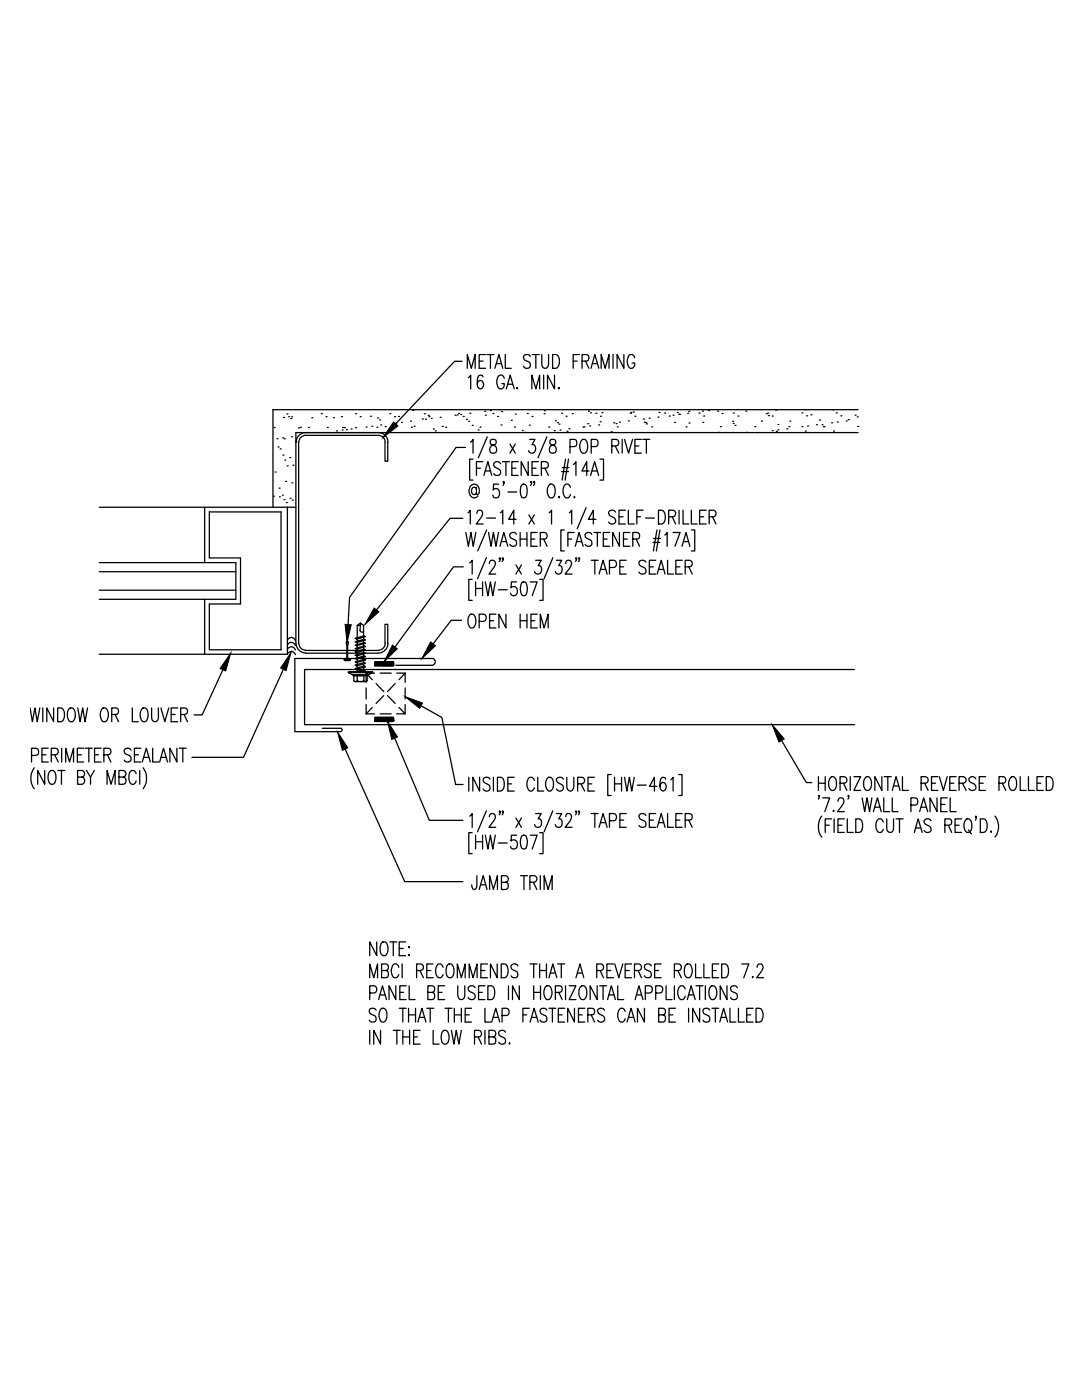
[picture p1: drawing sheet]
<svg xmlns="http://www.w3.org/2000/svg" width="216mm" height="279mm" viewBox="0 0 216 279" stroke-linecap="round" stroke-linejoin="round" font-family="sans-serif">
<g fill="none" stroke="#000" stroke-width=".25">
<path d="M92.2 72.1h-1.5l-11.8 12.5M93.2 73.5v-2.7l.9 2.7 .7-2.7v2.7M93.5 75.4l.4-.5v2.7M95.6 72.1h.8M96.4 75.2l-.1-.2-.3-.1-.5 .1a2.73 2.73 0 0 0 0 2.5l.3 .1a.87 .87 0 0 0 .7-.8 .87 .87 0 0 0-.7-.9l-.5 .4-.1 .4M96.9 70.8h-1.3v2.7h1.3M97.2 70.8h1.4M97.9 70.8v2.7M98.7 73.5l.9-2.7 .7 2.7M99 72.6h1M100.6 75.5a.68 .68 0 0 0-1-.5 1.88 1.88 0 0 0 .1 2.6 .8 .8 0 0 0 .9-1h-.5M100.8 70.8v2.7h1.2"/>
<path d="M101 77.6l.8-2.7 .8 2.7M101.3 76.7h1M103.1 77.5l.1-.1 .1 .1-.1 .1zM105.8 71.1a.76 .76 0 0 0-1.3 0l.1 .7 .8 .4a.71 .71 0 0 1 .4 .7 .71 .71 0 0 1-.4 .6l-.8-.1-.1-.3M106.1 77.6v-2.7l.8 2.7 .8-2.7v2.7M106.2 70.8h1.4M106.9 70.8v2.7M108.1 70.8v1.9a.69 .69 0 0 0 .3 .7 .69 .69 0 0 0 .8 0l.3-.7v-1.9M108.5 74.9v2.7M110.3 70.8h.6a1.62 1.62 0 0 1 .5 2.3l-.2 .3-.3 .1h-.6zM110.6 74.9v2.7l-1.4-2.7v2.7M111.4 77.5l.1-.1 .1 .1-.1 .1z"/>
<path d="M114.4 72.1h.8M115.6 70.8h-1.2v2.7M116.1 72.1h.9a.69 .69 0 0 0 .5-.7 .69 .69 0 0 0-.5-.6h-.9v2.7M116.8 72.1l.7 1.4M117.9 73.5l.8-2.7 .8 2.7M118.2 72.6h1M120 73.5v-2.7l.8 2.7 .7-2.7v2.7M122.3 70.8v2.7M124.5 70.8v2.7l-1.4-2.7v2.7M126.6 71.4a.68 .68 0 0 0-.6-.7 .68 .68 0 0 0-.7 .7 1.91 1.91 0 0 0 .5 2.1 .8 .8 0 0 0 .8-1.1h-.5M54.6 99h.1M54.7 85.3h.1"/>
<path d="M54.9 94.2h.1M55.3 87.6h.1M55.5 89.2h.1M55.7 97.4h.1M55.7 99.2h.1M55.9 89.6h.1M56.3 98.8h.1M56.4 87.4h.1M56.5 90.8h.1M56.6 83.3h.1M56.7 99.7h.1M56.7 87.6h.1"/>
<path d="M56.8 91.8h.1M57 96.1h.1M57.3 82.6h.1M57.3 93h.1M57.6 83.2h.1M57.8 91.3h.1M57.9 99.4h.1M58 83.5h.1M58.2 83.2h.1M58.2 87.2h.1M58.2 96.4h.1M58.3 99.8h.1"/>
<path d="M58.4 92.9h.1M59 88.1h.1M59.5 85.4h.1M59.6 88.3v40.1a1.47 1.47 0 0 0 1.4 1.4M59.9 85.3h.1M61 86.3a1.93 1.93 0 0 0-1.9 2M61.5 85.3h.1M62.2 83.4h.1M64.1 82.6h.1M65.1 83.2h.1M65.3 85.3h.1M66.5 83.4h.1"/>
<path d="M67.1 86h.1M68.1 83.2h.1M68.3 85.8h.1M68.4 85.3h.1M68.7 85.4h.1M69.1 85.7h.1M70 85.6h.1M70.9 85.4h.1M71 82.6h.1M71.9 83.2h.1M73.1 85.2h.1M73.9 83.1h.1"/>
<path d="M74.2 85.1h.1M75.2 85.3h.1M75.3 83.4h.1M75.5 86.3a1.93 1.93 0 0 1 1.9 2M75.8 83.8h.1M76 84.8h.1M76.8 88.3v3.7h.6v-3.7M76.9 85.1h.1M76.9 88.3a1.38 1.38 0 0 0-1.4-1.4h-14.5a1.38 1.38 0 0 0-1.4 1.4M77.7 85.6h.1M77.8 82.6h.1M78.7 83.2h.1"/>
<path d="M79 84.4h.1M79.5 83.1h.1M80.1 84.3h.1M81.9 84h.1M82.1 85.3h.1M82.4 81.9h.1M82.6 85.1h.1M84.3 83.6h.1M84.7 82.6h.1M84.9 83.7h.1M85.5 82.9h.1M85.6 83.2h.1"/>
<path d="M86 83.5h.1M86.5 85.6h.1M86.9 86h.1M87.8 83.3h.1M88.3 85.1h.1M88.9 85.3h.1M90.8 82.9h.1M91.2 82.8h.1M91.5 82.5h.1M91.9 82.7h.1M92.4 83.1h.1M92.9 89.3h-1.9l-21.2 29.9-.3 5.4"/>
<path d="M93.1 83.7h.1M93.5 84.1h.1M93.8 82.5h.1M93.9 88.2l.5-.5v2.7M94.2 84.9h.1M94.4 91.6h-.7v4.2h.7M95.1 97.6l-.3-.3a.72 .72 0 0 0-.7 .7 .72 .72 0 0 0 .7 .7l.3-.4M95.1 97.3v1.3l.3 .1a1.17 1.17 0 0 0 .1-1.4 1.17 1.17 0 0 0-1.3-.6 1.46 1.46 0 0 0-.6 1.6 1.46 1.46 0 0 0 1.2 1.1l.6-.5M95.1 93.4h.8M95.4 85.8h.1M95.8 85.2h.1M96.3 92.1h-1.2v2.8"/>
<path d="M96.5 94.9l.9-2.8 .7 2.8M96.7 82.1h.1M96.8 82.9h.1M96.8 94h1M97.2 87.2l-1.8 4.2M97.9 81.9h.1M97.9 87.8a.69 .69 0 0 0 .6 1.1 .79 .79 0 0 1 .6 1.1 .79 .79 0 0 1-1.2 .3l-.1-.1a.97 .97 0 0 1 .9-1.5 .58 .58 0 0 0 .3-.5 .58 .58 0 0 0-.4-.5zM98.4 82.5h.1M99.3 83.1h.1M99.5 96.6h-1l-.1 1.2a.74 .74 0 0 1 1-.2 .74 .74 0 0 1 .3 1 .69 .69 0 0 1-.6 .8 .69 .69 0 0 1-.8-.6M99.7 81.8h.1M99.9 92.6a.69 .69 0 0 0-1-.5 .69 .69 0 0 0-.2 1.1l.2 .1a1.2 1.2 0 0 1 1 .8 .74 .74 0 0 1-.5 .8 .74 .74 0 0 1-.9-.4"/>
<path d="M100 84.8h.1M100.1 82.1h.1M100.3 92.1h1.4M100.6 96.2l-.1 .2-.1-.2 .1-.1a.63 .63 0 0 1-.1 .8M101 92.1v2.8M101.4 98.2h1.7M101.8 88.6l1 1.8M102 83.9h.1M102.1 93.4h.8M102.6 85.2h.1M102.8 82.6h.1M102.8 88.6l-1 1.8"/>
<path d="M103.4 92.1h-1.3v2.8h1.3M104.1 96.7l.5-.1a1.29 1.29 0 0 1 .6 1.6l-.3 1-.5 .2a1.36 1.36 0 0 1-.6-1.6l.1-.7zM104.2 85.9h.1M104.6 86.3h.1M105.2 82.5h.1M105.4 92.1v2.8l-1.4-2.8v2.8M105.6 84.9h.1M105.7 87.7h1.1l-.6 1h.3a.85 .85 0 0 1 .3 1.3 .85 .85 0 0 1-1.2 .2l-.1-.3M106.1 96.2l-.1 .2-.1-.2 .1-.1a.63 .63 0 0 1-.1 .8M106.2 83.1h.1M106.2 93.4h.8M106.7 96.2l-.1 .2-.1-.2 .1-.1a.63 .63 0 0 1-.1 .8"/>
<path d="M107.4 92.1h-1.2v2.8h1.2M108 93.4h.9a.67 .67 0 0 0 .5-.6 .67 .67 0 0 0-.5-.7h-.9v2.8M108.6 82.6h.1M108.6 82h.1M108.7 93.4l.7 1.5M109.1 87.2l-1.8 4.2M109.5 85.2h.1M109.6 96.7l.2-.1a.86 .86 0 0 1 1 1 1.72 1.72 0 0 1-.6 1.8 .72 .72 0 0 1-.9-.7 1.84 1.84 0 0 1 .3-2zM109.8 87.8a.69 .69 0 0 0 .6 1.1 .79 .79 0 0 1 .6 1.1 .79 .79 0 0 1-1.2 .3l-.1-.1a.97 .97 0 0 1 .9-1.5 .57 .57 0 0 0 .3-.5 .57 .57 0 0 0-.4-.5zM110.6 86h.1M110.8 84h.1M111.2 84.3h.1"/>
<path d="M111.5 84.6h.1M111.6 99.1v.3zM111.7 85.8h.1M112.1 82.5h.1M112.1 94.1h1.3M112.2 93.3h1.3M112.8 91.6l-.6 4.2M113 83.1h.1M113.1 86.1h.1M113.4 91.6l-.6 4.2M113.5 85.6h.1M113.7 89.1h.9a.77 .77 0 0 0 .5-.7 .77 .77 0 0 0-.5-.7h-.9v2.7"/>
<path d="M113.8 97.3a.68 .68 0 0 0-1-.6 1.88 1.88 0 0 0 .1 2.7 .73 .73 0 0 0 .9-.7M114.2 82.6h.1M114.4 92.7l.5-.6v2.8M114.6 99.1v.3zM116.1 87.8l.2-.1a.87 .87 0 0 1 .9 1 1.7 1.7 0 0 1-.5 1.7 1.2 1.2 0 0 1-1-1.7zM116.3 85.2h.1M116.5 85.2h.1M117.3 84.6h.1M117.4 82.1h.1M117.5 94h-1.4l1-1.9v2.8M117.7 85h.1M117.8 94.9l.8-2.8 .9 2.8"/>
<path d="M117.8 82.4h.1M118 89.1h.9a.77 .77 0 0 0 .5-.7 .77 .77 0 0 0-.5-.7h-.9v2.7M118.1 94h1.1M118.9 82.5h.1M119.5 84.8h.1M119.7 91.6h.7v4.2h-.7M119.7 84.2h.1M119.8 83.1h.1M120.1 82.4h.1M121.9 86.2h.1M122.1 89h.9a.67 .67 0 0 0 .5-.7 .67 .67 0 0 0-.5-.6h-.9v2.7M122.5 84.4h.1"/>
<path d="M122.8 89l.7 1.4M122.9 84.6h.1M123.2 85.2h.1M123.6 84.3h.1M124.1 87.7v2.7M124.6 87.7l.8 2.7 .8-2.7M125.4 84h.1M125.8 82.5h.1M125.9 82.3h.1M126.4 82.2h.1M126.7 83.1h.1M126.7 89h.8"/>
<path d="M128 87.7h-1.3v2.7h1.3M128.3 87.7h1.4M128.4 83.6h.1M128.6 84.3h.1M128.8 84.3h.1M129 84.6h.1M129 87.7v2.7M129.5 83.5h.1M130 85.2h.1M131.3 83.2h.1M131.5 82.3h.1M132.6 82.4h.1"/>
<path d="M133.5 83h.1M134.3 82.9h.1M134.6 84.3h.1M135.2 82.3h.1M135.5 82.7h.1M135.6 82.7h.1M136.9 85.2h.1M137.2 82.5h.1M137.4 82.1h.1M137.5 84.4h.1M139.5 82.4h.1M140.2 82.1h.1"/>
<path d="M140.2 84.3h.1M140.4 83h.1M141.4 81.9h.1M143.2 82.1h.1M143.4 86.3h.1M143.7 85.1h.1M144.1 82.5h.1M146.2 84.1h.1M146.3 84.5h.1M146.3 82.4h.1M146.7 84.9h.1M147.3 83h.1"/>
<path d="M148.8 82.1h.1M149 86.3h.1M150.6 85.1h.1M151.1 86.3h.1M152 84h.1M152.9 82.6h.1M153.2 82.4h.1M153.3 82.9h.1M154.1 83h.1M154.1 86h.1M154.8 81.8h.1M154.9 86.1h.1"/>
<path d="M155.2 84.7h.1M155.2 85.8h.1M157 85.6h.1M157.4 85.1h.1M157.6 84h.1M160 82.4h.1M160 85.1h.1M160.6 81.8h.1M160.7 86h.1M160.9 83h.1M161.1 85h.1M161.8 82.8h.1"/>
<path d="M162.9 84.8h.1M163.5 83.8h.1M164 84.8h.1M164.3 85.1h.1M164.4 85.1h.1M165.9 84.4h.1M166.2 81.8h.1M166.3 86h.1M166.9 82.4h.1M167.1 84.2h.1M167.8 83h.1M168.9 84h.1"/>
<path d="M169.3 83.7h.1M170.6 82.9h.1M171.1 83.2h.1M171.1 85.1h.1M171.2 86.3h-112.2l.1 42.1a1.93 1.93 0 0 0 1.9 1.9M171.2 81.8h-116.7v19.4M19.8 114.1h27.3M19.8 117.8h27.3M19.8 112.3h27.3v7.3h-27.3M19.8 101.2h39.2M40.8 101.2v11.1M40.8 119.6v11"/>
<path d="M41.8 102.2h14.3v27.5h-14.3v-9.2h6.2v-9.1h-6.2zM57.1 100.3h.1M57.3 101.2v29.4M92.4 103.4h-2.6l-14.7 18.3M92.4 113.1h-1.9l-11.7 16M92.9 106.3l.6 2.7 .5-2.7 .4 2.7 .5-2.7M93.4 102.3l.4-.5v2.8M93.7 112.3l.5-.5v2.8M94.2 115.6h-.7v4.2h.7M94.9 116.1v2.8M94.9 117.4h1.4M95.2 102.5v-.4a.63 .63 0 0 1 .9-.1 .63 .63 0 0 1 .1 .9l-1.2 1.7h1.4"/>
<path d="M96.3 116.1v2.8M96.8 116.1l.6 2.8 .5-2.8 .4 2.8 .5-2.8M97.1 111.3l-1.8 4.2M97.1 103.4h1.8M97.1 105.8l-1.8 4.2M97.5 106.3l.5 2.7 .5-2.7 .5 2.7 .5-2.7M97.6 112.5l.3-.6 .6-.1a.89 .89 0 0 1 0 1.5l-.9 1.3h1.3M99.4 117.7h1.8M99.8 109l.7-2.7 .8 2.7M99.8 111.4l-.1 .2-.1-.2 .1-.1 .1 .1-.2 .7M99.9 102.3l.4-.5v2.8M100.1 108.1h.9"/>
<path d="M100.4 111.4l-.1 .2-.1-.2 .1-.1 .1 .1-.2 .7M102.9 112.7l1.1 1.9M103 103.6h-1.5l1-1.8v2.8M103.1 116.1h-1l-.1 1.2a.76 .76 0 0 1 .9-.1 .76 .76 0 0 1 .3 .9 .69 .69 0 0 1-.5 .8 .69 .69 0 0 1-.8-.5M103.1 106.7a.69 .69 0 0 0-.9-.4 .69 .69 0 0 0-.4 .9l.9 .5a.73 .73 0 0 1 .2 1.2 .73 .73 0 0 1-1.2-.3M103.8 106.3v2.7M103.8 107.6h1.3M104 112.7l-1.1 1.9M104.1 116.3l.3-.2 .5 .2a2.73 2.73 0 0 1 0 2.5l-.5 .1a1.66 1.66 0 0 1-.4-2.2zM105.1 106.3v2.7M105.5 102.8l1.1 1.8M105.8 116.1h1.4l-1 2.8"/>
<path d="M105.9 107.6h.8M106.6 102.8l-1.1 1.8M106.9 111.8h1.1l-.6 1.1h.3a.93 .93 0 0 1 .3 1 .93 .93 0 0 1-.8 .7l-.3-.2-.2-.3M107.2 106.3h-1.3v2.7h1.3M107.7 115.6h.7v4.2h-.7M107.8 107.6h.9a.69 .69 0 0 0 .5-.7 .69 .69 0 0 0-.5-.6h-.9v2.7M108.5 107.6l.7 1.4M109.6 102.3l.5-.5v2.8M110.3 111.3l-1.7 4.2M111 111.8h1.1l-.6 1.1h.3a.94 .94 0 0 1 .3 1 .94 .94 0 0 1-.8 .7l-.3-.2-.2-.3M112.6 105.8h-.7v4.2h.7M112.9 112.5l.1-.4a.63 .63 0 0 1 .9-.1 .63 .63 0 0 1 0 .9l-1.1 1.7h1.4"/>
<path d="M113.3 107.6h.8M113.6 102.3l.5-.5v2.8M114.6 106.3h-1.3v2.7M114.8 109l.8-2.7 .8 2.7M115 111.4l-.1 .2v-.3a.52 .52 0 0 1-.1 .8M115 108.1h1.1M115.6 111.4l-.1 .2v-.3a.52 .52 0 0 1-.1 .8M117 101.3l-1.8 4.2M118 111.8h1.4M118.1 106.7a.69 .69 0 0 0-.9-.4 .69 .69 0 0 0-.4 .9l.9 .5a.73 .73 0 0 1 .2 1.2 .73 .73 0 0 1-1.2-.3M118.5 106.3h1.4M118.7 111.8v2.8"/>
<path d="M118.9 103.6h-1.5l1-1.8v2.8M119.2 106.3v2.7M119.5 114.6l.8-2.8 .8 2.8M119.8 113.6h1M120.4 107.6h.7M121.6 113.3h.9a.75 .75 0 0 0 .5-.8 .75 .75 0 0 0-.5-.7h-.9v2.8M121.7 106.3h-1.3v2.7h1.3M122.8 102.2a.74 .74 0 0 0-.8-.4 .74 .74 0 0 0-.6 .7 1.29 1.29 0 0 0 1.2 .9 .7 .7 0 0 1-.3 1.2h-.4l-.5-.4M123.5 103.1h.8M123.6 106.3v2.7l-1.4-2.7v2.7M123.7 113.1h.7M124.4 107.6h.8"/>
<path d="M124.8 101.8h-1.3v2.8h1.3M125 111.8h-1.3v2.8h1.3M125.4 101.8v2.8h1.2M125.7 106.3h-1.3v2.7h1.3M126.3 107.6h.9a.69 .69 0 0 0 .4-.7 .69 .69 0 0 0-.4-.6h-.9v2.7M126.9 107.6l.7 1.4M127.1 103.1h.7M128.3 101.8h-1.2v2.8M128.8 103.4h1.8M128.9 112.2a.73 .73 0 0 0-.8-.4 .73 .73 0 0 0-.6 .7l.2 .4 .8 .4a.71 .71 0 0 1 .4 .8 .71 .71 0 0 1-.9 .5l-.5-.4M129.6 113.1h.8M130.3 108.3h1.4"/>
<path d="M130.4 107.5h1.4M130.8 111.8h-1.2v2.8h1.2M131.1 105.8l-.7 4.2M131.1 114.6l.8-2.8 .8 2.8M131.4 101.8h.7a1.65 1.65 0 0 1 .4 2.4l-.4 .4h-.7zM131.4 113.6h1M131.7 105.8l-.7 4.2M132.7 106.8l.4-.5v2.7M133.2 111.8v2.8h1.2M133.4 103.1h.9a.68 .68 0 0 0 .5-.6 .68 .68 0 0 0-.5-.7h-.9v2.8M134.1 103.1l.7 1.5M134.3 106.3h1.4l-1 2.7"/>
<path d="M134.9 113.1h.8M135.5 101.8v2.8M136.1 109l.8-2.7 .8 2.7M136.1 111.8h-1.2v2.8h1.2M136.3 101.8v2.8h1.1M136.4 108.1h1M136.7 113.1h.9a.67 .67 0 0 0 .5-.6 .67 .67 0 0 0-.5-.7h-.9v2.8M137.4 113.1l.7 1.5M138 101.8v2.8h1.1M138 105.8h.6v4.2h-.6M139.6 103.1h.8M140.9 101.8h-1.3v2.8h1.3"/>
<path d="M141.5 103.1h.9a.68 .68 0 0 0 .5-.6 .68 .68 0 0 0-.5-.7h-.9v2.8M142.2 103.1l.7 1.5M19.8 130.6h37.5M44.5 133.7l-4.2 9h-1.6M56.5 133.6l-7.9 17.5h-10.3M57.4 130.6a.83 .83 0 0 1 .8-.6 .83 .83 0 0 1 .7 .7M57.4 129.6a.83 .83 0 0 1 .8-.5 .83 .83 0 0 1 .7 .6M57.4 128.7a.83 .83 0 0 1 .8-.5 .83 .83 0 0 1 .7 .6M57.4 127.8a.83 .83 0 0 1 .8-.6 .83 .83 0 0 1 .7 .7M61 130.4h14.5M61 129.8h14.5M68.6 131.6l.3 .2"/>
<path d="M68.7 131.7h1.3M68.9 131.8h.9M69.1 128.4l.1 3.3M69.1 128.4l.1-.3h.3l-.1 3.6M69.5 134.1h4.9v.1h-4.9zM69.5 134.2l4.8 .1-.8 .4h-3.2zM70 131.6l-.2 .2M70.5 134.8h2.8M70.5 134.7h2.8M70.5 134.7v.1M70.6 134.8v1.1M70.9 127.4l1.8-.5 .2 .2-1.8 .5z"/>
<path d="M70.9 128.1l1.8-.5 .2 .1-1.8 .5zM70.9 130.1l1.8-.5 .2 .1-1.8 .5zM70.9 130.7l1.8-.5 .2 .2-1.8 .5zM70.9 128.7l1.8-.5 .2 .2-1.8 .5zM70.9 129.4l1.8-.5 .2 .1-1.8 .6zM70.9 132.7l1.8-.5 .2 .2-1.8 .5zM70.9 133.4l1.8-.5 .2 .2-1.8 .5zM70.9 131.4l1.8-.5 .2 .1-1.8 .5zM70.9 132.1l1.8-.5 .2 .1-1.8 .5zM70.9 136h2M71.3 127.5v.5M71.3 128.2v.4"/>
<path d="M71.3 128.9v.4M71.3 129.5v.5M71.3 130.2v.4M71.3 130.9v.4M71.3 131.5v.5M71.3 132.2v.4M71.3 132.9v.4M71.3 133.5v.5M71.3 134.8v1.1M71.9 124.3l-.1 .5h-.5M72 124.5l-.2 1.3 .3 .3h.5M72.5 133.8v.3h-1.6l1.8-.5 .2 .1-1.3 .4"/>
<path d="M72.5 126.9v-2.1l-.6-.5-.6 .5v2.5M72.5 127.1v.5M72.5 127.8v.5M72.5 128.5v.4M72.5 129.2v.4M72.5 129.8v.5M72.5 130.5v.5M72.5 131.2v.4M72.5 131.8v.5M72.5 132.5v.4M72.5 133.2v.4M72.6 134.8v1.1"/>
<path d="M73.1 134.3l1.2 1.4M73.1 134.3h1.6M73.1 134.3v1.9M73.1 137.3v2.2M73.3 134.8v1.1M73.3 135.8a.41 .41 0 0 1-.7 0 1.13 1.13 0 0 1-1.3 0 .4 .4 0 0 1-.7 0M73.4 134.7v.1M74.8 132.4h.1M74.8 132.1h3.7v.8h-3.7zM74.8 132.6h.1M74.9 132.7h.1M74.9 132.9h.1"/>
<path d="M74.9 132.1h.1M75 132.3h.1M75 132.4h.1M75 132.6h.1M75 132.8h.1M75 136.4l1.6 1.6M75.1 132.2h.1M75.1 132.3h.1M75.2 132.5h.1M75.2 132.6h.1M75.2 132.8h.1M75.3 132.2h.1"/>
<path d="M75.3 132.4h.1M75.3 132.6h.1M75.3 132.7h.1M75.4 132.9h.1M75.4 132.1h.1M75.4 132.3h.1M75.5 132.4h.1M75.5 132.6h.1M75.5 132.8h.1M75.6 132.2h.1M75.6 132.3h.1M75.6 132.5h.1"/>
<path d="M75.7 132.6h.1M75.7 132.8h.1M75.8 132.2h.1M75.8 132.4h.1M75.8 132.5h.1M75.8 132.7h.1M75.8 134.3h2.2M75.9 132.1h.1M75.9 132.9h.1M75.9 132.3h.1M76 132.4h.1M76 132.6h.1"/>
<path d="M76 132.7h.1M76.1 132.2h.1M76.1 132.3h.1M76.1 132.5h.1M76.1 132.6h.1M76.2 132.8h.1M76.2 132.2h.1M76.3 132.4h.1M76.3 132.5h.1M76.3 132.7h.1M76.4 132.9h.1M76.4 132.1h.1"/>
<path d="M76.4 132.3h.1M76.4 132.4h.1M76.5 132.6h.1M76.5 132.7h.1M76.5 132.9h.1M76.6 132.2h.1M76.6 138.8l-1.6 1.6M76.6 132.3h.1M76.6 132.5h.1M76.7 132.6h.1M76.7 132.8h.1M76.7 132.2h.1"/>
<path d="M76.8 132.4h.1M76.8 132.5h.1M76.8 132.7h.1M76.8 128.4v-3.8h.6v3.8M76.9 132.1h.1M76.9 132.9h.1M76.9 128.4a1.38 1.38 0 0 1-1.4 1.4M76.9 132.3h.1M76.9 132.4h.1M76.9 132.6h.1M77 132.7h.1M77 132.1h.1"/>
<path d="M77 132.9h.1M77.1 132.3h.1M77.1 132.5h.1M77.1 132.6h.1M77.2 132.8h.1M77.2 132.2h.1M77.2 132.3h.1M77.3 132.5h.1M77.3 132.7h.1M77.3 132.9h.1M77.3 138.8l1.6 1.6M77.4 132.1h.1"/>
<path d="M77.4 132.3h.1M77.4 132.4h.1M77.4 128.4a1.93 1.93 0 0 1-1.9 1.9M77.5 132.6h.1M77.5 132.7h.1M77.5 132.9h.1M77.5 132.1h.1M77.6 132.3h.1M77.6 132.5h.1M77.6 132.6h.1M77.7 132.8h.1M77.7 132.2h.1"/>
<path d="M77.8 132.3h.1M77.8 132.5h.1M77.8 132.7h.1M77.8 132.1h.1M77.8 132.8h.1M77.9 132.3h.1M77.9 132.4h.1M77.9 132.6h.1M78 132.7h.1M78 132.1h.1M78 132.9h.1M78 132.3h.1"/>
<path d="M78.1 132.5h.1M78.1 132.6h.1M78.1 132.8h.1M78.2 132.2h.1M78.2 132.3h.1M78.3 132.5h.1M78.3 132.7h.1M78.3 132.8h.1M78.3 132.1h.1M78.4 132.3h.1M78.4 132.4h.1M78.4 132.6h.1"/>
<path d="M78.5 132.7h.1M78.9 136.4l-1.6 1.6M79 132.8h7.3M79.1 134.3h1.7M80.8 134.3v1.9M80.8 137.3v2.2M80.8 134.3l-1.2 1.4M86.3 131.4h-27.5v14.6h9.2M86.4 131.4a.7 .7 0 0 1 .5 .7 .7 .7 0 0 1-.5 .6M92.1 123.8h-2.1l-3.6 4.7M93.8 122.7l.2-.1a1.2 1.2 0 0 1 .9 1.7v.3a.7 .7 0 0 1-.7 .7 .7 .7 0 0 1-.7-.7 2.17 2.17 0 0 1 .3-1.9zM95.6 124h.9a.75 .75 0 0 0 .5-.7 .75 .75 0 0 0-.5-.7h-.9v2.7"/>
<path d="M97.7 123.9h.8M99 122.6h-1.3v2.7h1.3M101 122.6v2.7l-1.4-2.7v2.7M103.8 123.9h1.3M103.8 122.6v2.7M105.1 122.6v2.7M105.9 123.9h.8M107.2 122.6h-1.3v2.7h1.3M107.8 125.3v-2.7l.8 2.7 .8-2.7v2.7M170.5 133.6h-109.7v11h109.7M6 141.3l.5 2.7 .5-2.7 .4 2.7 .5-2.7M6.3 150.8l1.2-.2a.78 .78 0 0 0-.3-1.3h-.9v2.8"/>
<path d="M6.8 153.2a3.5 3.5 0 0 0 0 4.2M8.4 150.6h.8M8.5 141.3v2.7M8.9 153.8v2.7l-1.4-2.7v2.7M9.6 149.3h-1.2v2.8h1.2M10 153.9a.81 .81 0 0 1 .9 .1 .81 .81 0 0 1 .3 .8 1.69 1.69 0 0 1-.6 1.7 1.2 1.2 0 0 1-1-1.7zM10.2 150.6h.9a.68 .68 0 0 0 .5-.6 .68 .68 0 0 0-.5-.7h-.9v2.8M10.7 141.3v2.7l-1.4-2.7v2.7M10.9 150.6l.7 1.5M11.5 141.3h.7a1.65 1.65 0 0 1 .4 2.4l-.4 .3h-.7zM11.5 153.8h1.4M12.3 153.8v2.7"/>
<path d="M12.3 149.3v2.8M13.1 152.1v-2.8l.8 2.8 .8-2.8v2.8M13.8 141.4l.2-.1a1.2 1.2 0 0 1 1 1.7l-.1 .4a.7 .7 0 0 1-.7 .7 .7 .7 0 0 1-.7-.7 2.17 2.17 0 0 1 .3-2zM15.4 150.6h.8M15.5 155.1h.9a.68 .68 0 0 0 .5-.7 .68 .68 0 0 0-.5-.6h-.9v2.7h.9a.75 .75 0 0 0 .5-.7 .75 .75 0 0 0-.5-.7M15.5 141.3l.5 2.7 .5-2.7 .5 2.7 .5-2.7M16.7 149.3h-1.3v2.8h1.3M17 149.3h1.4M17.3 153.8l.8 1.3v1.4M17.7 149.3v2.8M18.8 153.8l-.7 1.3M18.9 150.6h.8"/>
<path d="M20.2 149.3h-1.3v2.8h1.3M20.4 141.4l.2-.1a1.2 1.2 0 0 1 1 1.7l-.1 .4a.68 .68 0 0 1-1.1 .5 1.96 1.96 0 0 1 0-2.5zM20.7 150.6h.9a.68 .68 0 0 0 .5-.6 .68 .68 0 0 0-.5-.7h-.9v2.8M21.4 156.5v-2.7l.8 2.7 .8-2.7v2.7M21.4 150.6l.7 1.5M22.3 142.6h.9a.69 .69 0 0 0 .5-.7 .69 .69 0 0 0-.5-.6h-.9v2.7M23 142.6l.7 1.4M23.7 155.1h.9a.68 .68 0 0 0 .5-.7 .68 .68 0 0 0-.5-.6h-.9v2.7h.9a.75 .75 0 0 0 .6-.7 .75 .75 0 0 0-.6-.7M26.1 149.7a.69 .69 0 0 0-.9-.4 .69 .69 0 0 0-.3 1l.9 .5a.71 .71 0 0 1 .3 .9 .71 .71 0 0 1-.8 .4l-.5-.4M26.4 141.3v2.7h1.2M26.8 150.6h.8M27.2 154.4a.68 .68 0 0 0-1.1-.5 2 2 0 0 0 .2 2.6 .73 .73 0 0 0 .9-.7"/>
<path d="M27.9 153.8v2.7M28.1 149.3h-1.3v2.8h1.3M28.4 141.4l.2-.1a.87 .87 0 0 1 .9 1 1.79 1.79 0 0 1-.5 1.7 .73 .73 0 0 1-.9-.6 1.88 1.88 0 0 1 .3-2zM28.4 152.1l.8-2.8 .8 2.8M28.6 153.2a3.5 3.5 0 0 1 0 4.2M28.7 151.1h1M30.3 141.3v2.4a.65 .65 0 0 0 .6 .3 .65 .65 0 0 0 .6-.3l.1-2.4M30.5 149.3v2.8h1.2M31.9 152.1l.7-2.8 .8 2.8M32.1 141.3l.8 2.7 .8-2.7M32.2 151.1h.9M34.1 142.6h.9"/>
<path d="M35.3 149.3v2.8l-1.4-2.8v2.8M35.5 141.3h-1.4v2.7h1.4M35.8 149.3h1.4M36.1 142.6h.8a.68 .68 0 0 0 .5-.7 .68 .68 0 0 0-.5-.6h-.8v2.7M36.5 149.3v2.8M36.7 142.6l.7 1.4M64.3 145.3h3.7M68 145.3l.3 .4-.3 .3M68.9 149.5l11.9 26.5h11.6M73.1 142.5h1.6M73.1 140.6v1.9M74.3 141.2l-1.2 1.3"/>
<path d="M74.8 143.5h.1M74.8 143.1h3.7v.9h-3.7zM74.8 143.7h.1M74.9 143.8h.1M74.9 143.9h.1M74.9 143.2h.1M75 143.4h.1M75 143.5h.1M75 143.7h.1M75 143.9h.1M75.1 143.3h.1M75.1 143.4h.1"/>
<path d="M75.2 143.6h.1M75.2 143.7h.1M75.2 143.9h.1M75.3 143.3h.1M75.3 143.5h.1M75.3 143.6h.1M75.3 143.8h.1M75.4 143.9h.1M75.4 143.2h.1M75.4 143.4h.1M75.5 143.5h.1M75.5 143.7h.1"/>
<path d="M75.5 143.8h.1M75.6 143.3h.1M75.6 143.4h.1M75.6 143.6h.1M75.7 143.7h.1M75.7 143.9h.1M75.8 143.3h.1M75.8 143.5h.1M75.8 143.6h.1M75.8 143.8h.1M75.8 142.5h2.2M75.9 143.2h.1"/>
<path d="M75.9 143.9h.1M75.9 143.4h.1M76 143.5h.1M76 143.7h.1M76 143.8h.1M76.1 143.3h.1M76.1 143.4h.1M76.1 143.6h.1M76.1 143.7h.1M76.2 143.9h.1M76.2 143.3h.1M76.3 143.5h.1"/>
<path d="M76.3 143.6h.1M76.3 143.8h.1M76.4 143.9h.1M76.4 143.2h.1M76.4 143.4h.1M76.4 143.5h.1M76.5 143.7h.1M76.5 143.8h.1M76.5 144h.1M76.6 143.2h.1M76.6 143.4h.1M76.6 143.6h.1"/>
<path d="M76.7 143.7h.1M76.7 143.9h.1M76.7 143.3h.1M76.8 143.4h.1M76.8 143.6h.1M76.8 143.8h.1M76.9 143.2h.1M76.9 143.9h.1M76.9 143.4h.1M76.9 143.5h.1M76.9 143.7h.1M77 143.8h.1"/>
<path d="M77 143.2h.1M77 144h.1M77.1 143.4h.1M77.1 143.6h.1M77.1 143.7h.1M77.2 143.9h.1M77.2 143.3h.1M77.2 143.4h.1M77.3 143.6h.1M77.3 143.8h.1M77.3 143.9h.1M77.4 143.2h.1"/>
<path d="M77.4 143.4h.1M77.4 143.5h.1M77.5 143.7h.1M77.5 143.8h.1M77.5 144h.1M77.5 143.2h.1M77.6 143.4h.1M77.6 143.6h.1M77.6 143.7h.1M77.7 143.9h.1M77.7 143.3h.1M77.8 143.4h.1"/>
<path d="M77.8 143.6h.1M77.8 143.8h.1M77.8 143.2h.1M77.8 143.9h.1M77.9 143.4h.1M77.9 143.5h.1M77.9 143.7h.1M78 143.8h.1M78 143.2h.1M78 144h.1M78 143.4h.1M78.1 143.6h.1"/>
<path d="M78.1 143.7h.1M78.1 143.9h.1M78.2 143.3h.1M78.2 143.4h.1M78.3 143.6h.1M78.3 143.8h.1M78.3 143.9h.1M78.3 143.2h.1M78.4 143.4h.1M78.4 143.5h.1M78.4 143.7h.1M78.5 143.8h.1"/>
<path d="M78.8 147.3l6.9 16.4h6.7M79.6 141.2l1.2 1.3h-1.7M80.8 140.6v1.9M84 140.9l4.2 2.3 2.7 13.4h1.5M93.5 155.1v2.8M95.7 155.1v2.8l-1.4-2.8v2.8M97.8 155.5a.76 .76 0 0 0-1.4 0 .66 .66 0 0 0 .4 .8l.6 .3a.71 .71 0 0 1 .4 .6 .71 .71 0 0 1-.5 .7h-.4l-.5-.4M98.5 155.1v2.8M99.3 155.1h.6a1.66 1.66 0 0 1 .5 2.4l-.5 .4h-.6zM101.3 156.4h.8M102.6 155.1h-1.3v2.8h1.3M106.6 155.8a.68 .68 0 0 0-.7-.7 .68 .68 0 0 0-.6 .7 1.91 1.91 0 0 0 .4 2.1 .81 .81 0 0 0 .9-.7"/>
<path d="M107.3 155.1v2.8h1.2M109.3 155.3l.2-.2a.86 .86 0 0 1 .9 1 1.82 1.82 0 0 1-.5 1.8 .98 .98 0 0 1-1-1.1 2.04 2.04 0 0 1 .4-1.5zM112.4 155.5a.74 .74 0 0 0-.8-.4 .74 .74 0 0 0-.6 .7 1.44 1.44 0 0 0 1.2 .9 .72 .72 0 0 1-.1 1.1 .72 .72 0 0 1-1.1-.3M113.1 155.1v2a.7 .7 0 0 0 .3 .6 .7 .7 0 0 0 .8 0l.3-.6v-2M115.3 156.4h.8a.68 .68 0 0 0 .6-.6 .68 .68 0 0 0-.6-.7h-.8v2.8M115.9 156.4l.8 1.5M117.3 156.4h.8M118.6 155.1h-1.3v2.8h1.3M121.9 154.6h-.6v4.2h.6M122.6 156.4h1.4M122.6 155.1v2.8M124 155.1v2.8"/>
<path d="M124.6 155.1l.5 2.8 .5-2.8 .5 2.8 .5-2.8M127.2 156.7h1.7M131.1 156.9h-1.5l1-1.8v2.8M132.8 155.5l-.1-.2-.3-.2-.4 .2a2.62 2.62 0 0 0 0 2.4l.3 .2a.89 .89 0 0 0 .7-.9 .89 .89 0 0 0-.7-.9l-.3 .2-.3 .6M133.8 155.6l.5-.5v2.8M135.4 154.6h.7v4.2h-.7M155.9 147.8l5 8.4h1.1M163.3 155v2.7M163.3 156.3h1.4M163.5 158.8l-.1 .2-.1-.2 .1-.1 .1 .1-.2 .7M164.2 159.2h1.4l-1 2.8M164.7 155v2.7"/>
<path d="M165.9 155a.93 .93 0 0 1 1 1.1 1.6 1.6 0 0 1-.6 1.6 1.2 1.2 0 0 1-1-1.6l.3-.7zM167.2 159.9l.1-.4a.63 .63 0 0 1 .9-.1 .63 .63 0 0 1 .1 .9l-1.2 1.7h1.4M167.6 156.3h.9a.67 .67 0 0 0 .5-.6 .67 .67 0 0 0-.5-.7h-.9v2.7M168.3 156.3l.7 1.4M169.4 158.8l-.1 .2-.1-.2 .1-.1 .1 .1-.2 .7M169.7 155v2.7M170.4 155h1.3l-1.3 2.7h1.3M172 159.2l.5 2.8 .5-2.8 .5 2.8 .5-2.8M172.7 155.2l.2-.2a.93 .93 0 0 1 1 1.1 1.2 1.2 0 0 1-1 1.6 1.87 1.87 0 0 1-.2-2.5zM176 155v2.7l-1.4-2.7v2.7M176.3 159.2v2.8h1.2M176.4 155h1.4"/>
<path d="M177.2 155v2.7M178 157.7l.8-2.7 .8 2.7M178 159.2v2.8h1.2M178.3 156.9h1M180.1 155v2.7h1.2M183.8 156.3h.9a.67 .67 0 0 0 .5-.6 .67 .67 0 0 0-.5-.7h-.9v2.7M184.5 156.3l.7 1.4M185.9 156.3h.8M187 159.2v2.8l-1.4-2.8v2.8M187.1 155h-1.2v2.7h1.2M187.4 155l.8 2.7 .8-2.7M189 159.2h-1.3v2.8h1.3"/>
<path d="M189.5 156.3h.8M189.6 159.2v2.8h1.2M190.8 155h-1.3v2.7h1.3M191.4 156.3h.9a.67 .67 0 0 0 .5-.6 .67 .67 0 0 0-.5-.7h-.9v2.7M192.1 156.3l.7 1.4M194.7 155.4a.69 .69 0 0 0-1-.4 .69 .69 0 0 0-.2 1.1l.2 .1a1.2 1.2 0 0 1 1 .8 .74 .74 0 0 1-.5 .8 .74 .74 0 0 1-.9-.4M195.4 156.3h.8M196.7 155h-1.3v2.7h1.3M199.3 156.3h.9a.69 .69 0 0 0 .5-.6 .69 .69 0 0 0-.5-.7h-.9v2.7M200 156.3l.7 1.4M201.7 155.2l.2-.2a.93 .93 0 0 1 .9 1.1 1.7 1.7 0 0 1-.5 1.6 1.2 1.2 0 0 1-1-1.6zM203.6 155v2.7h1.2"/>
<path d="M205.2 155v2.7h1.2M206.9 156.3h.8M208.2 155h-1.3v2.7h1.3M208.8 155h.7a1.83 1.83 0 0 1 .2 2.6l-.9 .1zM93.7 162.9l.5-.5v2.7M94.2 166.2h-.7v4.2h.7M94.9 166.7v2.7M94.9 168h1.4M95.2 174.8v2l-.3 .6-.3 .1a.92 .92 0 0 1-.5-.9M95.6 177.5l.8-2.7 .8 2.7M95.9 176.6h1M96.3 166.7v2.7"/>
<path d="M96.8 166.7l.6 2.7 .5-2.7 .4 2.7 .5-2.7M97.1 161.8l-1.8 4.2M97.6 163l.3-.5 .6-.1a.89 .89 0 0 1 0 1.4l-.9 1.3h1.3M97.7 177.5v-2.7l.8 2.7 .8-2.7v2.7M99.4 168.2h1.8M99.8 162l-.1 .1-.1-.1 .1-.2a.63 .63 0 0 1-.1 .8M100.1 176.1h.8a.68 .68 0 0 0 .5-.7 .68 .68 0 0 0-.5-.6h-.8v2.7h.8a.75 .75 0 0 0 .5-.7 .75 .75 0 0 0-.5-.7M100.4 162l-.1 .1-.1-.1 .1-.2a.63 .63 0 0 1-.1 .8M102.9 163.3l1.1 1.8M103.1 166.7h-1l-.1 1.2a.75 .75 0 0 1 .9-.2 .75 .75 0 0 1 .3 .9 .75 .75 0 0 1-.3 .8 .75 .75 0 0 1-.8-.1l-.2-.4M103.9 174.8h1.4M104 163.3l-1.1 1.8"/>
<path d="M104.1 166.8l.5-.1a1.44 1.44 0 0 1 .6 1.5l-.3 1.1-.5 .1a1.44 1.44 0 0 1-.6-1.5zM104.5 174.8v2.7M105.7 176.1h.9a.68 .68 0 0 0 .5-.7 .68 .68 0 0 0-.5-.6h-.9v2.7M105.8 166.7h1.4l-1 2.7M106.4 176.1l.7 1.4M106.9 162.4h1.1l-.6 1h.3a.93 .93 0 0 1 .3 1 .93 .93 0 0 1-.8 .7l-.3-.1-.2-.4M107.7 166.2h.7v4.2h-.7M107.8 174.8v2.7M108.6 177.5v-2.7l.8 2.7 .8-2.7v2.7M110.3 161.8l-1.7 4.2M111 162.4h1.1l-.6 1h.3a.94 .94 0 0 1 .3 1 .94 .94 0 0 1-.8 .7l-.4-.2-.1-.3M112.9 163l.1-.4a.63 .63 0 0 1 .9-.1 .63 .63 0 0 1 0 .9l-1.1 1.7h1.4"/>
<path d="M115 162l-.1 .1v-.3a.56 .56 0 0 1-.1 .8M115.6 162l-.1 .1v-.3a.56 .56 0 0 1-.1 .8M118 162.4h1.4M118.7 162.4v2.7M119.5 165.1l.8-2.7 .8 2.7M119.8 164.2h1M121.6 163.8h.9a.75 .75 0 0 0 .5-.7 .75 .75 0 0 0-.5-.7h-.9v2.7M123.7 163.7h.7M125 162.4h-1.3v2.7h1.3M128.9 162.7a.74 .74 0 0 0-.8-.4 .74 .74 0 0 0-.6 .7l.2 .4 .8 .4a.71 .71 0 0 1 .4 .9 .71 .71 0 0 1-.9 .4l-.5-.4M129.6 163.7h.8M130.8 162.4h-1.2v2.7h1.2"/>
<path d="M131.1 165.1l.8-2.7 .8 2.7M131.4 164.2h1M133.2 162.4v2.7h1.2M134.9 163.7h.8M136.1 162.4h-1.2v2.7h1.2M136.7 163.7h.9a.68 .68 0 0 0 .5-.7 .68 .68 0 0 0-.5-.6h-.9v2.7M137.4 163.7l.7 1.4M164 162.9a3.5 3.5 0 0 0 0 4.2M164.7 164.7h.8M165.9 163.4h-1.2v2.7M166.3 161.7l.1 .2-.1 .1zM166.4 163.4v2.7"/>
<path d="M167.2 164.7h.8M168.5 163.4h-1.3v2.7h1.3M169.1 163.4v2.7h1.2M170.8 163.4h.6a1.66 1.66 0 0 1 .5 2.3l-.5 .4h-.6zM174.3 162l.8-2.8 .7 2.8M174.6 161.1h1M176.3 164.1a.7 .7 0 0 0-.7-.7 .7 .7 0 0 0-.7 .7 1.71 1.71 0 0 0 .5 2 .74 .74 0 0 0 .9-.6M176.9 163.4v2a.7 .7 0 0 0 .4 .6 .7 .7 0 0 0 .7 0l.3-.6v-2M178.8 163.4h1.4M179.5 163.4v2.7M181.8 160.7h.9a.77 .77 0 0 0 .4-.8 .77 .77 0 0 0-.4-.7h-.9v2.8M182.4 166.1l.8-2.7 .8 2.7"/>
<path d="M182.7 165.2h1M183.5 162l.8-2.8 .8 2.8M183.8 161.1h1M185.8 163.8a.74 .74 0 0 0-.8-.4 .74 .74 0 0 0-.6 .7 1.44 1.44 0 0 0 1.2 .9 .72 .72 0 0 1-.1 1.1 .72 .72 0 0 1-1.1-.4M187.7 160.5h.8M188.5 164.7h.9a.66 .66 0 0 0 .5-.6 .66 .66 0 0 0-.5-.7h-.9v2.7M189.2 164.7l.7 1.4M190.6 164.7h.8M191.9 163.4h-1.3v2.7h1.3M192.8 163.5l.1-.1a.86 .86 0 0 1 1 1 1.6 1.6 0 0 1-.6 1.7 1.2 1.2 0 0 1-1-1.7zM193.2 165.6l.6 .8M194.8 163l-.1 .1-.1-.1 .1-.1 .1 .1-.2 .7"/>
<path d="M195.6 163.4h.7a1.66 1.66 0 0 1 .5 2.3l-.5 .4h-.7zM197.8 165.9v.2zM198.5 162.9a3.4 3.4 0 0 1 0 4.2M73.8 195.1v-2.7l.8 2.7 .7-2.7v2.7M73.8 198.2h.9a.75 .75 0 0 0 .5-.7 .75 .75 0 0 0-.5-.8h-.9v2.8M75.2 188v2.7l-1.4-2.7v2.7M75.6 199.5l.7-2.8 .8 2.8M75.8 198.6h1M76.1 193.7h.9a.69 .69 0 0 0 .5-.7 .69 .69 0 0 0-.5-.6h-.9v2.7h.9l.4-.2 .1-.7-.2-.4-.3-.1M76.2 188.1l.2-.1a1.2 1.2 0 0 1 1 1.7l-.1 .4a.7 .7 0 0 1-.7 .7 .7 .7 0 0 1-.7-.7l-.1-.4a2.02 2.02 0 0 1 .4-1.6zM77.8 188h1.4M78.5 188v2.7"/>
<path d="M79 196.7v2.8l-1.4-2.8v2.8M79.6 193.1a.68 .68 0 0 0-.7-.7 .68 .68 0 0 0-.7 .7 1.8 1.8 0 0 0 .5 2 .74 .74 0 0 0 .9-.6M79.7 189.3h.8M79.8 198h.7M80.2 192.4v2.7M80.9 188h-1.2v2.7h1.2M81.1 196.7h-1.3v2.8h1.3M81.5 189l.1-.1 .1 .1-.1 .2zM81.5 190.6l.1-.1 .1 .1-.1 .1zM81.6 196.7v2.8h1.2M83.1 193.7h.9a.67 .67 0 0 0 .5-.7 .67 .67 0 0 0-.5-.6h-.9v2.7M83.8 193.7l.7 1.4"/>
<path d="M85.2 193.7h.8M85.4 198h.9a.69 .69 0 0 0 .4-.6 .69 .69 0 0 0-.4-.7h-.9v2.8h.9a.78 .78 0 0 0 .4-.7 .78 .78 0 0 0-.4-.8M86.4 192.4h-1.2v2.7h1.2M87.4 198h.8M88.4 193.1a.7 .7 0 0 0-.7-.7 .7 .7 0 0 0-.7 .7 1.71 1.71 0 0 0 .5 2 .74 .74 0 0 0 .9-.6M88.7 196.7h-1.3v2.8h1.3M89.4 192.5l.2-.1a1.2 1.2 0 0 1 1 1.7l-.1 .4a.7 .7 0 0 1-.7 .7 .7 .7 0 0 1-.7-.7l-.1-.4a2.02 2.02 0 0 1 .4-1.6zM91.3 195.1v-2.7l.8 2.7 .7-2.7v2.7M91.3 196.7v2a.71 .71 0 0 0 .4 .7 .71 .71 0 0 0 .7 0l.3-.7v-2M93.6 195.1v-2.7l.8 2.7 .8-2.7v2.7M94.8 197.1a.7 .7 0 0 0-.9-.4 .7 .7 0 0 0-.4 .9l.9 .6a.73 .73 0 0 1 .2 1.2 .73 .73 0 0 1-1.2-.3M95.5 198h.8"/>
<path d="M96 193.7h.8M96.8 196.7h-1.3v2.8h1.3M97.3 192.4h-1.3v2.7h1.3M97.4 196.7h.6a1.66 1.66 0 0 1 .5 2.4l-.5 .4h-.6zM99.2 192.4v2.7l-1.3-2.7v2.7M100 192.4h.7a1.69 1.69 0 0 1 .5 2.3l-.5 .4h-.7zM101.5 196.7v2.8M103.3 192.8a.69 .69 0 0 0-.9-.4 .69 .69 0 0 0-.3 .9l.8 .5a.73 .73 0 0 1 .2 1.2 .73 .73 0 0 1-1.1-.3M103.6 196.7v2.8l-1.3-2.8v2.8M105.8 192.4h1.4M106.5 192.4v2.7M106.5 196.7v2.8"/>
<path d="M106.5 198h1.4M107.7 193.7h1.3M107.7 192.4v2.7M107.9 196.7v2.8M109 196.9l.1-.2a1.2 1.2 0 0 1 1 1.7l-.1 .4a.68 .68 0 0 1-1 .6 1.96 1.96 0 0 1 0-2.5zM109 192.4v2.7M109.5 195.1l.8-2.7 .8 2.7M109.8 194.2h1M110.8 198h.9a.69 .69 0 0 0 .5-.6 .69 .69 0 0 0-.5-.7h-.9v2.8M111.3 192.4h1.4M111.5 198l.7 1.5M112 192.4v2.7"/>
<path d="M112.8 196.7v2.8M113.6 196.7h1.3l-1.3 2.8h1.3M114.9 195.1l.8-2.7 .8 2.7M115.2 194.2h1M115.9 196.9a.81 .81 0 0 1 .9 0 .81 .81 0 0 1 .3 .9 1.69 1.69 0 0 1-.6 1.7 .87 .87 0 0 1-1-1.1 1.86 1.86 0 0 1 .4-1.5zM119.1 193.7h.9a.69 .69 0 0 0 .4-.7 .69 .69 0 0 0-.4-.6h-.9v2.7M119.2 196.7v2.8l-1.4-2.8v2.8M119.7 196.7h1.3M119.7 193.7l.7 1.4M120.3 196.7v2.8M121.1 193.7h.8M121.2 199.5l.8-2.8 .8 2.8"/>
<path d="M121.5 198.6h1M122.4 192.4h-1.3v2.7h1.3M122.7 192.4l.8 2.7 .8-2.7M123.3 196.7v2.8h1.1M124.7 193.7h.8M126 192.4h-1.3v2.7h1.3M126.6 193.7h.9a.67 .67 0 0 0 .5-.7 .67 .67 0 0 0-.5-.6h-.9v2.7M126.7 199.5l.8-2.8 .8 2.8M127 198.6h1M127.3 193.7l.7 1.4M128.8 198.2h.9a.75 .75 0 0 0 .5-.7 .75 .75 0 0 0-.5-.8h-.9v2.8M129.9 192.8a.76 .76 0 0 0-1.3 0 .68 .68 0 0 0 .4 .8l.6 .2a.72 .72 0 0 1 .4 .7 .72 .72 0 0 1-.5 .6l-.7-.1-.2-.3"/>
<path d="M130.6 193.7h.8M130.8 198.2h.9a.75 .75 0 0 0 .6-.7 .75 .75 0 0 0-.6-.8h-.9v2.8M131.9 192.4h-1.3v2.7h1.3M132.9 196.7v2.8h1.2M134.6 193.7h.9a.67 .67 0 0 0 .5-.7 .67 .67 0 0 0-.5-.6h-.9v2.7M134.6 196.7v2.8M135.2 193.7l.8 1.4M136.7 197.4a.68 .68 0 0 0-1-.5 1.88 1.88 0 0 0 .1 2.6 .73 .73 0 0 0 .9-.7M136.9 192.5l.2-.1a.72 .72 0 0 1 .9 .7 1.8 1.8 0 0 1-.5 2 .87 .87 0 0 1-.9-1 2.02 2.02 0 0 1 .3-1.6zM137.1 199.5l.8-2.8 .8 2.8M137.4 198.6h1M138.8 192.4v2.7h1.2"/>
<path d="M138.9 196.7h1.4M139.6 196.7v2.8M140.4 192.4v2.7h1.2M140.7 196.7v2.8M141.8 196.9l.3-.2a1.2 1.2 0 0 1 .9 1.7l-.1 .4a.68 .68 0 0 1-1.1 .6 2.13 2.13 0 0 1 0-2.5zM142.1 193.7h.8M143.4 192.4h-1.3v2.7h1.3M144 192.4h.7a1.74 1.74 0 0 1 .5 2.3l-.5 .4h-.7zM145.1 196.7v2.8l-1.4-2.8v2.8M147.1 197.1a.76 .76 0 0 0-1.3 0l.2 .7 .8 .4a.71 .71 0 0 1 .3 .7 .71 .71 0 0 1-.4 .6l-.7-.1-.2-.3M148 192.4h1.4l-1 2.7M150.2 194.9v.2z"/>
<path d="M151.1 193.1l.1-.5 .3-.2 .5 .1a.93 .93 0 0 1 0 1.3l-1 1.3h1.3M73.8 205.6v2.8M75 201.6a.76 .76 0 0 0-1.3 0l.2 .7 .8 .4a.71 .71 0 0 1 .4 .6 .71 .71 0 0 1-.5 .7h-.4l-.5-.4M75.9 205.6v2.8l-1.3-2.8v2.8M76 201.4a.81 .81 0 0 1 .9 0 .81 .81 0 0 1 .3 .9 1.69 1.69 0 0 1-.6 1.7 .68 .68 0 0 1-.8-.7 2 2 0 0 1 .2-1.9zM78.5 205.6h1.4M79.2 205.6v2.8M79.7 201.2h1.4M80.4 201.2v2.8M80.4 205.6v2.8M80.4 206.9h1.3M81.5 201.2v2.8"/>
<path d="M81.5 202.5h1.4M81.7 205.6v2.8M82.5 206.9h.8M82.9 201.2v2.8M83.4 204l.8-2.8 .8 2.8M83.7 203h1M83.8 205.6h-1.3v2.8h1.3M85.2 201.2h1.4M85.8 201.2v2.8M86.4 205.6v2.8h1.2M88.4 205.8l.2-.2a.73 .73 0 0 1 .9 .7 1.8 1.8 0 0 1-.5 2.1 .87 .87 0 0 1-1-1.1 2.02 2.02 0 0 1 .4-1.5zM88.8 201.2h1.4"/>
<path d="M89.5 201.2v2.8M90.1 205.6l.5 2.8 .4-2.8 .6 2.8 .5-2.8M90.7 202.5h1.4M90.7 201.2v2.8M92.1 201.2v2.8M92.8 202.5h.8M94.1 201.2h-1.3v2.8h1.3M94.7 206.9h.9a.67 .67 0 0 0 .5-.6 .67 .67 0 0 0-.5-.7h-.9v2.8M95.4 206.9l.7 1.5M96.8 201.2v2.8h1.1M96.8 205.6v2.8M97.6 206.9h.8a.67 .67 0 0 0 .5-.6 .67 .67 0 0 0-.5-.7h-.8v2.8l1.1-.1a.78 .78 0 0 0-.3-1.4"/>
<path d="M98.1 204l.8-2.8 .8 2.8M98.4 203h1M100.2 202.7h.9a.75 .75 0 0 0 .5-.8 .75 .75 0 0 0-.5-.7h-.9v2.8M100.9 206a.69 .69 0 0 0-.9-.3 .69 .69 0 0 0-.4 .9l.9 .5a.73 .73 0 0 1 .2 1.2 .73 .73 0 0 1-1.2-.3M101.7 208.1v.3zM104.3 202.5h.8M105.6 201.2h-1.3v2.8M105.8 204l.8-2.8 .8 2.8M106.1 203h1M109.1 201.6a.76 .76 0 0 0-1.3 0l.1 .7 .8 .4a.71 .71 0 0 1 .4 .6 .71 .71 0 0 1-.4 .7l-.8-.2-.1-.2M109.5 201.2h1.4M110.2 201.2v2.8"/>
<path d="M111.4 202.5h.8M112.7 201.2h-1.3v2.8h1.3M114.6 201.2v2.8l-1.3-2.8v2.8M115.4 202.5h.8M116.7 201.2h-1.3v2.8h1.3M117.3 202.5h.9a.69 .69 0 0 0 .5-.6 .69 .69 0 0 0-.5-.7h-.9v2.8M118 202.5l.6 1.5M120.6 201.6a.74 .74 0 0 0-.8-.4 .74 .74 0 0 0-.6 .7 1.29 1.29 0 0 0 1.2 .9 .7 .7 0 0 1-.3 1.2l-.6-.2-.3-.2M124.7 201.9a.68 .68 0 0 0-1-.5 1.88 1.88 0 0 0 .2 2.6 .73 .73 0 0 0 .8-.7M125.1 204l.8-2.8 .8 2.8M125.4 203h1M128.6 201.2v2.8l-1.4-2.8v2.8"/>
<path d="M131.4 202.5h.9a.69 .69 0 0 0 .5-.6 .69 .69 0 0 0-.5-.7h-.9v2.8h.9a.78 .78 0 0 0 .5-.7 .78 .78 0 0 0-.5-.8M133.5 202.5h.8M134.8 201.2h-1.3v2.8h1.3M137.4 201.2v2.8M139.6 201.2v2.8l-1.4-2.8v2.8M141.6 201.6a.76 .76 0 0 0-1.3 0l.1 .7 .9 .4a.71 .71 0 0 1 .3 .6 .71 .71 0 0 1-.4 .7l-.8-.2-.1-.2M142.1 201.2h1.3M142.7 201.2v2.8M143.6 204l.8-2.8 .8 2.8M143.9 203h1M145.7 201.2v2.8h1.1M147.3 201.2v2.8h1.2"/>
<path d="M149 202.5h.8M150.3 201.2h-1.3v2.8h1.3M150.9 201.2h.7a1.75 1.75 0 0 1 .4 2.4l-.4 .4h-.7z"/>
</g>
<path d="M78.5 84.2l.9 .8-3 2.3zM46 130.3l-1 3.6-1.1-.5zM58.1 130.2l-1 3.6-1.1-.5zM68.9 124.6l1.2 .1-.9 3.6zM74.7 121.3l.9 .8-2.8 2.5zM78.3 128.7l1 .8-2.6 2.6zM85.9 128.1l1 .8-2.7 2.5zM67.4 146.1l2 3.1-1.1 .5zM77.3 143.9l2 3.2-1.1 .5zM80.8 139l3.5 1.3-.6 1.1zM154.1 144.6l2.4 2.9-1.1 .6z" fill="#000" stroke="#000" stroke-width=".2"/>
</svg>
